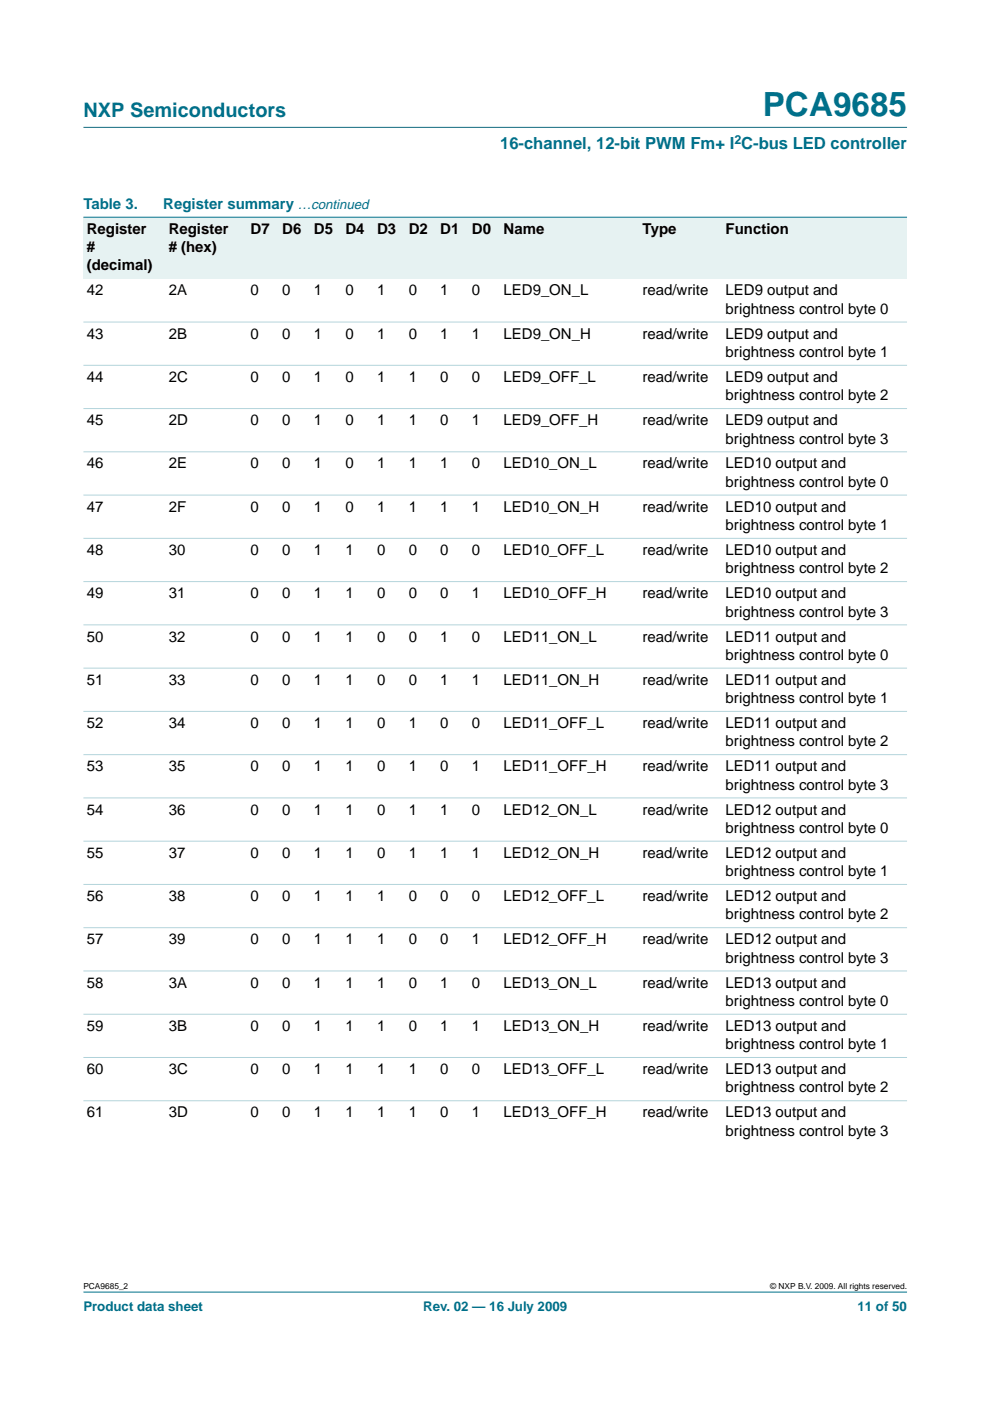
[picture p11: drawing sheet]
<svg xmlns="http://www.w3.org/2000/svg" width="210mm" height="297mm" viewBox="0 0 210 297" stroke-linecap="round" stroke-linejoin="round" font-family="sans-serif">
<defs><g id="words">
<text font-size="7.1" fill="#00708a" x="161.7" y="24.7">PCA9685</text>
<text font-size="4.2" fill="#00708a" x="17.7" y="24.9">NXP Semiconductors</text>
<text font-size="3.5" fill="#00708a" x="106" y="31.6">16-channel, 12-bit PWM Fm+ I C-bus LED controller</text>
<g font-size="3.2" fill="#00708a">
<text x="17.7" y="44.3">Table 3.</text>
<text x="34.6" y="44.3">Register summary …continued</text>
</g>
<g font-size="3.2">
<text x="18.4" y="49.6">Register</text>
<text x="18.4" y="53.5">#</text>
<text x="35.8" y="49.6">Register</text>
<text x="35.8" y="53.5"># (hex)</text>
<text x="53.1" y="49.6">D7</text>
<text x="59.8" y="49.6">D6</text>
<text x="66.5" y="49.6">D5</text>
<text x="73.3" y="49.6">D4</text>
<text x="80" y="49.6">D3</text>
<text x="86.7" y="49.6">D2</text>
<text x="93.4" y="49.6">D1</text>
<text x="100.1" y="49.6">D0</text>
<text x="106.8" y="49.6">Name</text>
<text x="136.2" y="49.6">Type</text>
<text x="153.8" y="49.6">Function</text>
<text x="18.4" y="57.3">(decimal)</text>
<text x="18.4" y="62.6">42</text>
<text x="35.8" y="62.6">2A</text>
<text x="53.1" y="62.6">0</text>
<text x="59.8" y="62.6">0</text>
<text x="66.5" y="62.6">1</text>
<text x="73.2" y="62.6">0</text>
<text x="80" y="62.6">1</text>
<text x="86.7" y="62.6">0</text>
<text x="93.4" y="62.6">1</text>
<text x="100.1" y="62.6">0</text>
<text x="106.8" y="62.6">LED9_ON_L</text>
<text x="136.2" y="62.6">read/write</text>
<text x="153.8" y="62.6">LED9 output and</text>
<text x="18.4" y="71.8">43</text>
<text x="35.8" y="71.8">2B</text>
<text x="53.1" y="71.8">0</text>
<text x="59.8" y="71.8">0</text>
<text x="66.5" y="71.8">1</text>
<text x="73.2" y="71.8">0</text>
<text x="80" y="71.8">1</text>
<text x="86.7" y="71.8">0</text>
<text x="93.4" y="71.8">1</text>
<text x="100.1" y="71.8">1</text>
<text x="106.8" y="71.8">LED9_ON_H</text>
<text x="136.2" y="71.8">read/write</text>
<text x="153.8" y="66.5">brightness control byte 0</text>
<text x="153.8" y="71.8">LED9 output and</text>
<text x="153.8" y="75.7">brightness control byte 1</text>
<text x="18.4" y="81">44</text>
<text x="35.8" y="81">2C</text>
<text x="53.1" y="81">0</text>
<text x="59.8" y="81">0</text>
<text x="66.5" y="81">1</text>
<text x="73.2" y="81">0</text>
<text x="80" y="81">1</text>
<text x="86.7" y="81">1</text>
<text x="93.4" y="81">0</text>
<text x="100.1" y="81">0</text>
<text x="106.8" y="81">LED9_OFF_L</text>
<text x="136.2" y="81">read/write</text>
<text x="153.8" y="81">LED9 output and</text>
<text x="153.8" y="84.9">brightness control byte 2</text>
<text x="18.4" y="90.2">45</text>
<text x="35.8" y="90.2">2D</text>
<text x="53.1" y="90.2">0</text>
<text x="59.8" y="90.2">0</text>
<text x="66.5" y="90.2">1</text>
<text x="73.2" y="90.2">0</text>
<text x="80" y="90.2">1</text>
<text x="86.7" y="90.2">1</text>
<text x="93.4" y="90.2">0</text>
<text x="100.1" y="90.2">1</text>
<text x="106.8" y="90.2">LED9_OFF_H</text>
<text x="136.2" y="90.2">read/write</text>
<text x="153.8" y="94">brightness control byte 3</text>
<text x="153.8" y="90.2">LED9 output and</text>
<text x="18.4" y="99.3">46</text>
<text x="35.8" y="99.3">2E</text>
<text x="53.1" y="99.3">0</text>
<text x="59.8" y="99.3">0</text>
<text x="66.5" y="99.3">1</text>
<text x="73.2" y="99.3">0</text>
<text x="80" y="99.3">1</text>
<text x="86.7" y="99.3">1</text>
<text x="93.4" y="99.3">1</text>
<text x="100.1" y="99.3">0</text>
<text x="106.8" y="99.3">LED10_ON_L</text>
<text x="136.2" y="99.3">read/write</text>
<text x="153.8" y="99.3">LED10 output and</text>
<text x="153.8" y="103.2">brightness control byte 0</text>
<text x="18.4" y="108.5">47</text>
<text x="35.8" y="108.5">2F</text>
<text x="53.1" y="108.5">0</text>
<text x="59.8" y="108.5">0</text>
<text x="66.5" y="108.5">1</text>
<text x="73.2" y="108.5">0</text>
<text x="80" y="108.5">1</text>
<text x="86.7" y="108.5">1</text>
<text x="93.4" y="108.5">1</text>
<text x="100.1" y="108.5">1</text>
<text x="106.8" y="108.5">LED10_ON_H</text>
<text x="136.2" y="108.5">read/write</text>
<text x="153.8" y="112.4">brightness control byte 1</text>
<text x="153.8" y="108.5">LED10 output and</text>
<text x="18.4" y="117.7">48</text>
<text x="35.8" y="117.7">30</text>
<text x="53.1" y="117.7">0</text>
<text x="59.8" y="117.7">0</text>
<text x="66.5" y="117.7">1</text>
<text x="73.2" y="117.7">1</text>
<text x="80" y="117.7">0</text>
<text x="86.7" y="117.7">0</text>
<text x="93.4" y="117.7">0</text>
<text x="100.1" y="117.7">0</text>
<text x="106.8" y="117.7">LED10_OFF_L</text>
<text x="136.2" y="117.7">read/write</text>
<text x="153.8" y="117.7">LED10 output and</text>
<text x="153.8" y="121.5">brightness control byte 2</text>
<text x="18.4" y="126.8">49</text>
<text x="35.8" y="126.8">31</text>
<text x="53.1" y="126.8">0</text>
<text x="59.8" y="126.8">0</text>
<text x="66.5" y="126.8">1</text>
<text x="73.2" y="126.8">1</text>
<text x="80" y="126.8">0</text>
<text x="86.7" y="126.8">0</text>
<text x="93.4" y="126.8">0</text>
<text x="100.1" y="126.8">1</text>
<text x="106.8" y="126.8">LED10_OFF_H</text>
<text x="136.2" y="126.8">read/write</text>
<text x="153.8" y="130.7">brightness control byte 3</text>
<text x="153.8" y="126.8">LED10 output and</text>
<text x="18.4" y="136">50</text>
<text x="35.8" y="136">32</text>
<text x="53.1" y="136">0</text>
<text x="59.8" y="136">0</text>
<text x="66.5" y="136">1</text>
<text x="73.2" y="136">1</text>
<text x="80" y="136">0</text>
<text x="86.7" y="136">0</text>
<text x="93.4" y="136">1</text>
<text x="100.1" y="136">0</text>
<text x="106.8" y="136">LED11_ON_L</text>
<text x="136.2" y="136">read/write</text>
<text x="153.8" y="136">LED11 output and</text>
<text x="153.8" y="139.9">brightness control byte 0</text>
<text x="18.4" y="145.2">51</text>
<text x="35.8" y="145.2">33</text>
<text x="53.1" y="145.2">0</text>
<text x="59.8" y="145.2">0</text>
<text x="66.5" y="145.2">1</text>
<text x="73.2" y="145.2">1</text>
<text x="80" y="145.2">0</text>
<text x="86.7" y="145.2">0</text>
<text x="93.4" y="145.2">1</text>
<text x="100.1" y="145.2">1</text>
<text x="106.8" y="145.2">LED11_ON_H</text>
<text x="136.2" y="145.2">read/write</text>
<text x="153.8" y="149.1">brightness control byte 1</text>
<text x="153.8" y="145.2">LED11 output and</text>
<text x="18.4" y="154.4">52</text>
<text x="35.8" y="154.4">34</text>
<text x="53.1" y="154.4">0</text>
<text x="59.8" y="154.4">0</text>
<text x="66.5" y="154.4">1</text>
<text x="73.2" y="154.4">1</text>
<text x="80" y="154.4">0</text>
<text x="86.7" y="154.4">1</text>
<text x="93.4" y="154.4">0</text>
<text x="100.1" y="154.4">0</text>
<text x="106.8" y="154.4">LED11_OFF_L</text>
<text x="136.2" y="154.4">read/write</text>
<text x="153.8" y="154.4">LED11 output and</text>
<text x="153.8" y="158.2">brightness control byte 2</text>
<text x="18.4" y="163.5">53</text>
<text x="35.8" y="163.5">35</text>
<text x="53.1" y="163.5">0</text>
<text x="59.8" y="163.5">0</text>
<text x="66.5" y="163.5">1</text>
<text x="73.2" y="163.5">1</text>
<text x="80" y="163.5">0</text>
<text x="86.7" y="163.5">1</text>
<text x="93.4" y="163.5">0</text>
<text x="100.1" y="163.5">1</text>
<text x="106.8" y="163.5">LED11_OFF_H</text>
<text x="136.2" y="163.5">read/write</text>
<text x="153.8" y="167.4">brightness control byte 3</text>
<text x="153.8" y="163.5">LED11 output and</text>
<text x="18.4" y="172.7">54</text>
<text x="35.8" y="172.7">36</text>
<text x="53.1" y="172.7">0</text>
<text x="59.8" y="172.7">0</text>
<text x="66.5" y="172.7">1</text>
<text x="73.2" y="172.7">1</text>
<text x="80" y="172.7">0</text>
<text x="86.7" y="172.7">1</text>
<text x="93.4" y="172.7">1</text>
<text x="100.1" y="172.7">0</text>
<text x="106.8" y="172.7">LED12_ON_L</text>
<text x="136.2" y="172.7">read/write</text>
<text x="153.8" y="172.7">LED12 output and</text>
<text x="153.8" y="176.6">brightness control byte 0</text>
<text x="18.4" y="181.9">55</text>
<text x="35.8" y="181.9">37</text>
<text x="53.1" y="181.9">0</text>
<text x="59.8" y="181.9">0</text>
<text x="66.5" y="181.9">1</text>
<text x="73.2" y="181.9">1</text>
<text x="80" y="181.9">0</text>
<text x="86.7" y="181.9">1</text>
<text x="93.4" y="181.9">1</text>
<text x="100.1" y="181.9">1</text>
<text x="106.8" y="181.9">LED12_ON_H</text>
<text x="136.2" y="181.9">read/write</text>
<text x="153.8" y="185.8">brightness control byte 1</text>
<text x="153.8" y="181.9">LED12 output and</text>
<text x="18.4" y="191">56</text>
<text x="35.8" y="191">38</text>
<text x="53.1" y="191">0</text>
<text x="59.8" y="191">0</text>
<text x="66.5" y="191">1</text>
<text x="73.2" y="191">1</text>
<text x="80" y="191">1</text>
<text x="86.7" y="191">0</text>
<text x="93.4" y="191">0</text>
<text x="100.1" y="191">0</text>
<text x="106.8" y="191">LED12_OFF_L</text>
<text x="136.2" y="191">read/write</text>
<text x="153.8" y="191">LED12 output and</text>
<text x="153.8" y="194.9">brightness control byte 2</text>
<text x="18.4" y="200.2">57</text>
<text x="35.8" y="200.2">39</text>
<text x="53.1" y="200.2">0</text>
<text x="59.8" y="200.2">0</text>
<text x="66.5" y="200.2">1</text>
<text x="73.2" y="200.2">1</text>
<text x="80" y="200.2">1</text>
<text x="86.7" y="200.2">0</text>
<text x="93.4" y="200.2">0</text>
<text x="100.1" y="200.2">1</text>
<text x="106.8" y="200.2">LED12_OFF_H</text>
<text x="136.2" y="200.2">read/write</text>
<text x="153.8" y="200.2">LED12 output and</text>
<text x="18.4" y="209.4">58</text>
<text x="35.8" y="209.4">3A</text>
<text x="53.1" y="209.4">0</text>
<text x="59.8" y="209.4">0</text>
<text x="66.5" y="209.4">1</text>
<text x="73.2" y="209.4">1</text>
<text x="80" y="209.4">1</text>
<text x="86.7" y="209.4">0</text>
<text x="93.4" y="209.4">1</text>
<text x="100.1" y="209.4">0</text>
<text x="106.8" y="209.4">LED13_ON_L</text>
<text x="136.2" y="209.4">read/write</text>
<text x="153.8" y="204.1">brightness control byte 3</text>
<text x="153.8" y="209.4">LED13 output and</text>
<text x="153.8" y="213.3">brightness control byte 0</text>
<text x="18.4" y="218.6">59</text>
<text x="35.8" y="218.6">3B</text>
<text x="53.1" y="218.6">0</text>
<text x="59.8" y="218.6">0</text>
<text x="66.5" y="218.6">1</text>
<text x="73.2" y="218.6">1</text>
<text x="80" y="218.6">1</text>
<text x="86.7" y="218.6">0</text>
<text x="93.4" y="218.6">1</text>
<text x="100.1" y="218.6">1</text>
<text x="106.8" y="218.6">LED13_ON_H</text>
<text x="136.2" y="218.6">read/write</text>
<text x="153.8" y="218.6">LED13 output and</text>
<text x="18.4" y="227.7">60</text>
<text x="35.8" y="227.7">3C</text>
<text x="53.1" y="227.7">0</text>
<text x="59.8" y="227.7">0</text>
<text x="66.5" y="227.7">1</text>
<text x="73.2" y="227.7">1</text>
<text x="80" y="227.7">1</text>
<text x="86.7" y="227.7">1</text>
<text x="93.4" y="227.7">0</text>
<text x="100.1" y="227.7">0</text>
<text x="106.8" y="227.7">LED13_OFF_L</text>
<text x="136.2" y="227.7">read/write</text>
<text x="153.8" y="222.4">brightness control byte 1</text>
<text x="153.8" y="227.7">LED13 output and</text>
<text x="153.8" y="231.6">brightness control byte 2</text>
<text x="18.4" y="236.9">61</text>
<text x="35.8" y="236.9">3D</text>
<text x="53.1" y="236.9">0</text>
<text x="59.8" y="236.9">0</text>
<text x="66.5" y="236.9">1</text>
<text x="73.2" y="236.9">1</text>
<text x="80" y="236.9">1</text>
<text x="86.7" y="236.9">1</text>
<text x="93.4" y="236.9">0</text>
<text x="100.1" y="236.9">1</text>
<text x="106.8" y="236.9">LED13_OFF_H</text>
<text x="136.2" y="236.9">read/write</text>
<text x="153.8" y="236.9">LED13 output and</text>
<text x="153.8" y="240.8">brightness control byte 3</text>
</g>
<g font-size="2.8" fill="#00708a">
<text x="17.7" y="278">Product data sheet</text>
<text x="89.7" y="278">Rev. 02 — 16 July 2009</text>
<text x="181.8" y="278">11 of 50</text>
</g>
<text font-size="2.6" fill="#00708a" x="155.7" y="30.5">2</text>
<g font-size="1.8">
<text x="17.7" y="273.4">PCA9685_2</text>
<text x="163.3" y="273.4">© NXP B.V. 2009. All rights reserved.</text>
</g>
</g></defs>
<g fill="#00708a" stroke="#00708a" stroke-width=".21">
<path d="M17.7 273.9h174.6z"/>
<path d="M17.7 27h174.6z"/>
</g>
<g fill="#e6f2f2">
<path d="M17.7 46.1h17.4v13h-17.4z" fill-rule="evenodd"/>
<path d="M35.1 46.1h17.3v13h-17.3z" fill-rule="evenodd"/>
<path d="M52.4 46.1h6.7v13h-6.7z" fill-rule="evenodd"/>
<path d="M59.1 46.1h6.7v13h-6.7z" fill-rule="evenodd"/>
<path d="M65.8 46.1h6.7v13h-6.7z" fill-rule="evenodd"/>
<path d="M72.5 46.1h6.7v13h-6.7z" fill-rule="evenodd"/>
<path d="M79.2 46.1h6.8v13h-6.8z" fill-rule="evenodd"/>
<path d="M86 46.1h6.7v13h-6.7z" fill-rule="evenodd"/>
<path d="M92.7 46.1h6.7v13h-6.7z" fill-rule="evenodd"/>
<path d="M99.4 46.1h6.7v13h-6.7z" fill-rule="evenodd"/>
<path d="M106.1 46.1h29.4v13h-29.4z" fill-rule="evenodd"/>
<path d="M135.5 46.1h17.6v13h-17.6z" fill-rule="evenodd"/>
<path d="M153.1 46.1h39.2v13h-39.2z" fill-rule="evenodd"/>
</g>
<path d="M17.7 46.1h174.6z" fill="#00708a" stroke="#00708a" stroke-width=".21"/>
<g fill="#b3d4db" stroke="#b3d4db" stroke-width=".21">
<path d="M17.7 68.3h174.6z"/>
<path d="M17.7 77.5h174.6z"/>
<path d="M17.7 86.6h174.6z"/>
<path d="M17.7 95.8h174.6z"/>
<path d="M17.7 105h174.6z"/>
<path d="M17.7 114.1h174.6z"/>
<path d="M17.7 123.3h174.6z"/>
<path d="M17.7 132.5h174.6z"/>
<path d="M17.7 141.7h174.6z"/>
<path d="M17.7 150.8h174.6z"/>
<path d="M17.7 160h174.6z"/>
<path d="M17.7 169.2h174.6z"/>
<path d="M17.7 178.3h174.6z"/>
<path d="M17.7 187.5h174.6z"/>
<path d="M17.7 196.7h174.6z"/>
<path d="M17.7 205.9h174.6z"/>
<path d="M17.7 215h174.6z"/>
<path d="M17.7 224.2h174.6z"/>
<path d="M17.7 233.4h174.6z"/>
</g>
<use href="#words"/>
</svg>
